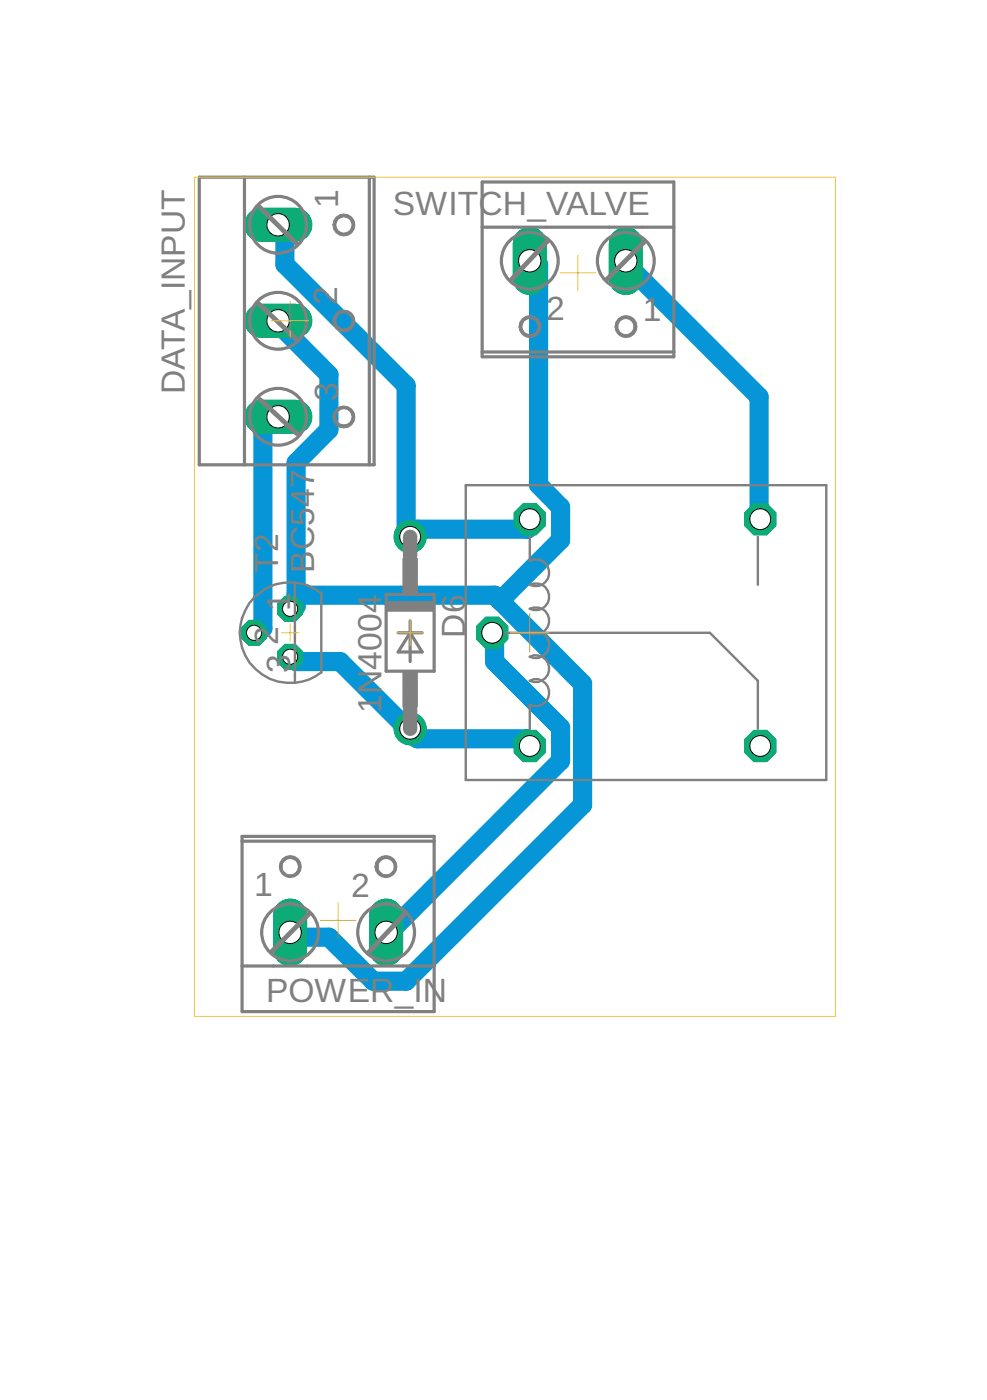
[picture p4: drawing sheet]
<svg xmlns="http://www.w3.org/2000/svg" width="52mm" height="74mm" viewBox="0 0 52 74" stroke-linecap="round" stroke-linejoin="round" font-family="sans-serif">
<defs><g id="words">
<g font-size="1.8" fill="#808080">
<text x="17.9" y="11" transform="rotate(-90 17.9 11)">1</text>
<text x="20.8" y="11.4">SWITCH_VALVE</text>
<text x="17.8" y="16.1" transform="rotate(-90 17.8 16.1)">2</text>
<text x="28.9" y="16.9">2</text>
<text x="34" y="17">1</text>
<text x="9.8" y="20.9" transform="rotate(-90 9.8 20.9)">DATA_INPUT</text>
<text x="17.9" y="21.2" transform="rotate(-90 17.9 21.2)">3</text>
<text x="14.7" y="34.1" transform="rotate(-90 14.7 34.1)">2</text>
<text x="14.7" y="30.3" transform="rotate(-90 14.7 30.3)">T2</text>
<text x="15.4" y="35.6" transform="rotate(-90 15.4 35.6)">3</text>
<text x="15.4" y="32.3" transform="rotate(-90 15.4 32.3)">1</text>
<text x="16.6" y="30.3" transform="rotate(-90 16.6 30.3)">BC547</text>
<text x="24.6" y="33.7" transform="rotate(-90 24.6 33.7)">D6</text>
<text x="20.2" y="37.7" transform="rotate(-90 20.2 37.7)">1N4004</text>
<text x="13.4" y="47.4">1</text>
<text x="18.6" y="47.5">2</text>
<text x="14.1" y="53">POWER_IN</text>
</g>
</g></defs>
<path d="M14.7 17l.4 .5 2.3 2.3v2.9l-1.7 1.8v7.6l-.4 .1M14.7 11.9l.4 .3v1.8l6.4 6.4v7.6l.2 .4 .4-.4h5.8l.1-.5M28 13.8l.5 .2v11.7l1.2 1.1v1.8l-3.2 3.2M33.1 13.8v.2l7.1 7v6.4v.1M14.7 22.1l-.8 .6v10.6l-.5 .2M15.3 34.8l.4 .2h2.3l3.5 3.5 .2 .1 .4 .5h5.8l.1 .4M15.7 31.5h10.5l.3 .3M26 33.5l.2 .3v1.2l3.5 3.5v1.8l-8.8 8.7-.5 .3M26.5 31.8l4.3 4.4v6.4l-9.3 9.3h-1.8l-2.3-2.3h-1.7l-.4-.3" fill="none" stroke="#0696d7" stroke-width="1"/>
<circle cx="21.7" cy="38.6" r=".85" fill="#0dab76" stroke="#0dab76" stroke-width=".05"/>
<circle cx="21.7" cy="38.6" r=".55" fill="#fff" stroke="#000" stroke-width=".05"/>
<circle cx="21.7" cy="28.4" r=".85" fill="#0dab76" stroke="#0dab76" stroke-width=".05"/>
<circle cx="21.7" cy="28.4" r=".55" fill="#fff" stroke="#000" stroke-width=".05"/>
<path d="M13.8 11.9h1.8" fill="none" stroke="#0dab76" stroke-width="1.8"/>
<circle cx="14.7" cy="11.9" r=".59" fill="#fff" stroke="#000" stroke-width=".05"/>
<path d="M13.8 17h1.8" fill="none" stroke="#0dab76" stroke-width="1.8"/>
<circle cx="14.7" cy="17" r=".59" fill="#fff" stroke="#000" stroke-width=".05"/>
<path d="M13.8 22.1h1.8" fill="none" stroke="#0dab76" stroke-width="1.8"/>
<circle cx="14.7" cy="22.1" r=".59" fill="#fff" stroke="#000" stroke-width=".05"/>
<path d="M15.3 48.5v1.7" fill="none" stroke="#0dab76" stroke-width="1.8"/>
<circle cx="15.3" cy="49.3" r=".59" fill="#fff" stroke="#000" stroke-width=".05"/>
<path d="M20.4 48.5v1.7" fill="none" stroke="#0dab76" stroke-width="1.8"/>
<circle cx="20.4" cy="49.3" r=".59" fill="#fff" stroke="#000" stroke-width=".05"/>
<circle cx="28" cy="27.5" r=".89" fill="#0dab76" stroke="#0dab76" stroke-width=".05"/>
<circle cx="28" cy="27.5" r=".55" fill="#fff" stroke="#000" stroke-width=".05"/>
<circle cx="28" cy="39.5" r=".89" fill="#0dab76" stroke="#0dab76" stroke-width=".05"/>
<circle cx="28" cy="39.5" r=".55" fill="#fff" stroke="#000" stroke-width=".05"/>
<circle cx="40.2" cy="27.5" r=".89" fill="#0dab76" stroke="#0dab76" stroke-width=".05"/>
<circle cx="40.2" cy="27.5" r=".55" fill="#fff" stroke="#000" stroke-width=".05"/>
<circle cx="40.2" cy="39.5" r=".89" fill="#0dab76" stroke="#0dab76" stroke-width=".05"/>
<circle cx="40.2" cy="39.5" r=".55" fill="#fff" stroke="#000" stroke-width=".05"/>
<circle cx="26" cy="33.5" r=".89" fill="#0dab76" stroke="#0dab76" stroke-width=".05"/>
<circle cx="26" cy="33.5" r=".55" fill="#fff" stroke="#000" stroke-width=".05"/>
<path d="M33.1 12.9v1.8" fill="none" stroke="#0dab76" stroke-width="1.8"/>
<circle cx="33.1" cy="13.8" r=".59" fill="#fff" stroke="#000" stroke-width=".05"/>
<path d="M28 12.9v1.8" fill="none" stroke="#0dab76" stroke-width="1.8"/>
<circle cx="28" cy="13.8" r=".59" fill="#fff" stroke="#000" stroke-width=".05"/>
<circle cx="15.3" cy="32.2" r=".71" fill="#0dab76" stroke="#0dab76" stroke-width=".05"/>
<circle cx="15.3" cy="32.2" r=".4" fill="#fff" stroke="#000" stroke-width=".05"/>
<circle cx="13.4" cy="33.5" r=".71" fill="#0dab76" stroke="#0dab76" stroke-width=".05"/>
<circle cx="13.4" cy="33.5" r=".4" fill="#fff" stroke="#000" stroke-width=".05"/>
<circle cx="15.3" cy="34.8" r=".71" fill="#0dab76" stroke="#0dab76" stroke-width=".05"/>
<circle cx="15.3" cy="34.8" r=".4" fill="#fff" stroke="#000" stroke-width=".05"/>
<circle cx="21.7" cy="38.6" r=".85" fill="#0dab76" stroke="#0dab76" stroke-width=".05"/>
<circle cx="21.7" cy="38.6" r=".55" fill="#fff" stroke="#000" stroke-width=".05"/>
<circle cx="21.7" cy="28.4" r=".85" fill="#0dab76" stroke="#0dab76" stroke-width=".05"/>
<circle cx="21.7" cy="28.4" r=".55" fill="#fff" stroke="#000" stroke-width=".05"/>
<path d="M13.8 11.9h1.8" fill="none" stroke="#0dab76" stroke-width="1.8"/>
<circle cx="14.7" cy="11.9" r=".59" fill="#fff" stroke="#000" stroke-width=".05"/>
<path d="M13.8 17h1.8" fill="none" stroke="#0dab76" stroke-width="1.8"/>
<circle cx="14.7" cy="17" r=".59" fill="#fff" stroke="#000" stroke-width=".05"/>
<path d="M13.8 22.1h1.8" fill="none" stroke="#0dab76" stroke-width="1.8"/>
<circle cx="14.7" cy="22.1" r=".59" fill="#fff" stroke="#000" stroke-width=".05"/>
<path d="M15.3 48.5v1.7" fill="none" stroke="#0dab76" stroke-width="1.8"/>
<circle cx="15.3" cy="49.3" r=".59" fill="#fff" stroke="#000" stroke-width=".05"/>
<path d="M20.4 48.5v1.7" fill="none" stroke="#0dab76" stroke-width="1.8"/>
<circle cx="20.4" cy="49.3" r=".59" fill="#fff" stroke="#000" stroke-width=".05"/>
<circle cx="28" cy="27.5" r=".89" fill="#0dab76" stroke="#0dab76" stroke-width=".05"/>
<circle cx="28" cy="27.5" r=".55" fill="#fff" stroke="#000" stroke-width=".05"/>
<circle cx="28" cy="39.5" r=".89" fill="#0dab76" stroke="#0dab76" stroke-width=".05"/>
<circle cx="28" cy="39.5" r=".55" fill="#fff" stroke="#000" stroke-width=".05"/>
<circle cx="40.2" cy="27.5" r=".89" fill="#0dab76" stroke="#0dab76" stroke-width=".05"/>
<circle cx="40.2" cy="27.5" r=".55" fill="#fff" stroke="#000" stroke-width=".05"/>
<circle cx="40.2" cy="39.5" r=".89" fill="#0dab76" stroke="#0dab76" stroke-width=".05"/>
<circle cx="40.2" cy="39.5" r=".55" fill="#fff" stroke="#000" stroke-width=".05"/>
<circle cx="26" cy="33.5" r=".89" fill="#0dab76" stroke="#0dab76" stroke-width=".05"/>
<circle cx="26" cy="33.5" r=".55" fill="#fff" stroke="#000" stroke-width=".05"/>
<path d="M33.1 12.9v1.8" fill="none" stroke="#0dab76" stroke-width="1.8"/>
<circle cx="33.1" cy="13.8" r=".59" fill="#fff" stroke="#000" stroke-width=".05"/>
<path d="M28 12.9v1.8" fill="none" stroke="#0dab76" stroke-width="1.8"/>
<circle cx="28" cy="13.8" r=".59" fill="#fff" stroke="#000" stroke-width=".05"/>
<circle cx="15.3" cy="32.2" r=".71" fill="#0dab76" stroke="#0dab76" stroke-width=".05"/>
<circle cx="15.3" cy="32.2" r=".4" fill="#fff" stroke="#000" stroke-width=".05"/>
<circle cx="13.4" cy="33.5" r=".71" fill="#0dab76" stroke="#0dab76" stroke-width=".05"/>
<circle cx="13.4" cy="33.5" r=".4" fill="#fff" stroke="#000" stroke-width=".05"/>
<circle cx="15.3" cy="34.8" r=".71" fill="#0dab76" stroke="#0dab76" stroke-width=".05"/>
<circle cx="15.3" cy="34.8" r=".4" fill="#fff" stroke="#000" stroke-width=".05"/>
<g fill="none" stroke="#808080" stroke-width=".17">
<path d="M10.5 9.4h9.3v15.2h-9.3zM12.9 9.4v15.2M19.5 9.4v15.2M25.5 18.6h10.1M25.5 9.6h10.1v9.3h-10.1zM25.5 12h10.1M20.4 31.5h2.6v4h-2.6zM21.1 33.5h1.2M21.7 32.9v2.1M21.7 33.5l.6 1h-1.2zM12.8 44.3h10.2v9.2h-10.2zM12.8 44.5h10.2"/>
<path d="M12.8 51.1h10.2"/>
<circle cx="14.7" cy="11.9" r="1.5"/>
<circle cx="14.7" cy="17" r="1.5"/>
<circle cx="28" cy="13.8" r="1.5"/>
<circle cx="33.1" cy="13.8" r="1.5"/>
<circle cx="14.7" cy="22.1" r="1.5"/>
<circle cx="15.3" cy="49.3" r="1.5"/>
<circle cx="20.4" cy="49.3" r="1.5"/>
</g>
<g fill="#808080" stroke="#808080" stroke-width=".05">
<path d="M20.4 31.8h2.6v.5h-2.6z"/>
<path d="M21.3 35.5h.8v1.9h-.8z"/>
<path d="M21.3 29.5h.8v2h-.8z"/>
</g>
<g fill="#808080" stroke="#808080" stroke-width=".05">
<path d="M17.8 11.5a.58 .58 0 0 1 .9 .1 .58 .58 0 0 1-.4 .9 .58 .58 0 0 1-.7-.6h.2a.42 .42 0 0 1 .5-.4 .42 .42 0 0 1 .2 .7 .42 .42 0 0 1-.7-.1v-.2h-.2z" fill-rule="evenodd"/>
<path d="M17.8 21.7a.58 .58 0 0 1 .9 .1 .58 .58 0 0 1-.4 .8 .58 .58 0 0 1-.7-.5h.2a.43 .43 0 0 1 .5-.5 .43 .43 0 0 1 .2 .7 .43 .43 0 0 1-.7-.1v-.1h-.2z" fill-rule="evenodd"/>
<path d="M17.8 16.6a.58 .58 0 0 1 .9 .1 .58 .58 0 0 1-.4 .8 .58 .58 0 0 1-.7-.5h.2a.43 .43 0 0 1 .5-.4 .43 .43 0 0 1 .2 .6 .43 .43 0 0 1-.7-.1v-.1h-.2z" fill-rule="evenodd"/>
<path d="M14.9 45.4a.58 .58 0 0 1 1 .2 .58 .58 0 0 1-.4 .8 .58 .58 0 0 1-.7-.5h.1a.44 .44 0 0 1 .7-.4 .44 .44 0 0 1 0 .7 .44 .44 0 0 1-.7-.2v-.1h-.1z" fill-rule="evenodd"/>
<path d="M20 45.4a.58 .58 0 0 1 .9 .2 .58 .58 0 0 1-.3 .8 .58 .58 0 0 1-.8-.5h.2a.44 .44 0 0 1 .6-.4 .44 .44 0 0 1 .1 .7 .44 .44 0 0 1-.7-.2v-.1h-.2z" fill-rule="evenodd"/>
<path d="M32.7 16.9a.58 .58 0 0 1 .9 .1 .58 .58 0 0 1-.3 .8 .58 .58 0 0 1-.8-.5h.2a.43 .43 0 0 1 .6-.4 .43 .43 0 0 1 .1 .7 .43 .43 0 0 1-.7-.2v-.1h-.2z" fill-rule="evenodd"/>
<path d="M27.6 16.9a.58 .58 0 0 1 .9 .1 .58 .58 0 0 1-.3 .8 .58 .58 0 0 1-.7-.5h.1a.42 .42 0 0 1 .6-.5 .42 .42 0 0 1 .1 .7 .42 .42 0 0 1-.7-.1v-.1h-.1z" fill-rule="evenodd"/>
</g>
<path d="M13.5 31.6a2.65 2.65 0 0 1 3.5-.2v4.2a2.67 2.67 0 0 1-3.6-.4 2.67 2.67 0 0 1 .1-3.6zM15.6 30.8v5.3M24.6 25.7h19.1v15.6h-19.1zM26.8 33.5h10.7l2.6 2.5v2.6M28 28.4v1.3a.71 .71 0 0 1 1 .6 .71 .71 0 0 1-1 .6 .71 .71 0 0 1 1 .7 .71 .71 0 0 1-1 .6 .71 .71 0 0 1 1.1 .7 .71 .71 0 0 1-1.1 .6 .71 .71 0 0 1 1.1 .6 .71 .71 0 0 1-1.1 .7 .71 .71 0 0 1 1.1 .6 .71 .71 0 0 1-1.1 .6 .71 .71 0 0 1 1.1 .7 .71 .71 0 0 1-1.1 .6v1.3M40.1 28.4v2.5" fill="none" stroke="#808080" stroke-width=".13"/>
<path d="M21.7 28.4v1M21.7 37.5v1.1" fill="none" stroke="#808080" stroke-width=".76"/>
<path d="M13.7 16.1l2 1.9M13.7 10.9l2 2M29 12.8l-1.9 2M34.1 12.8l-2 2M13.8 21.1l1.9 1.8M16.4 48.3l-2 2.1M21.4 48.3l-1.9 2.1" fill="none" stroke="#808080" stroke-width=".25"/>
<path d="M14.3 17h2.1M15.3 16v2M29.6 14.4h1.9M30.6 13.5v1.9M14.9 33.5h.9M15.3 33v.9M21 33.5h1.4M21.7 32.8v1.4M27 33.5h2M28 32.5v2M17 48.7h1.8M17.9 47.8v1.9" fill="none" stroke="#afd134" stroke-width=".05"/>
<path d="M10.3 9.4h33.9v44.4h-33.9z" fill="none" stroke="#eec643" stroke-width=".05"/>
<use href="#words"/>
</svg>
